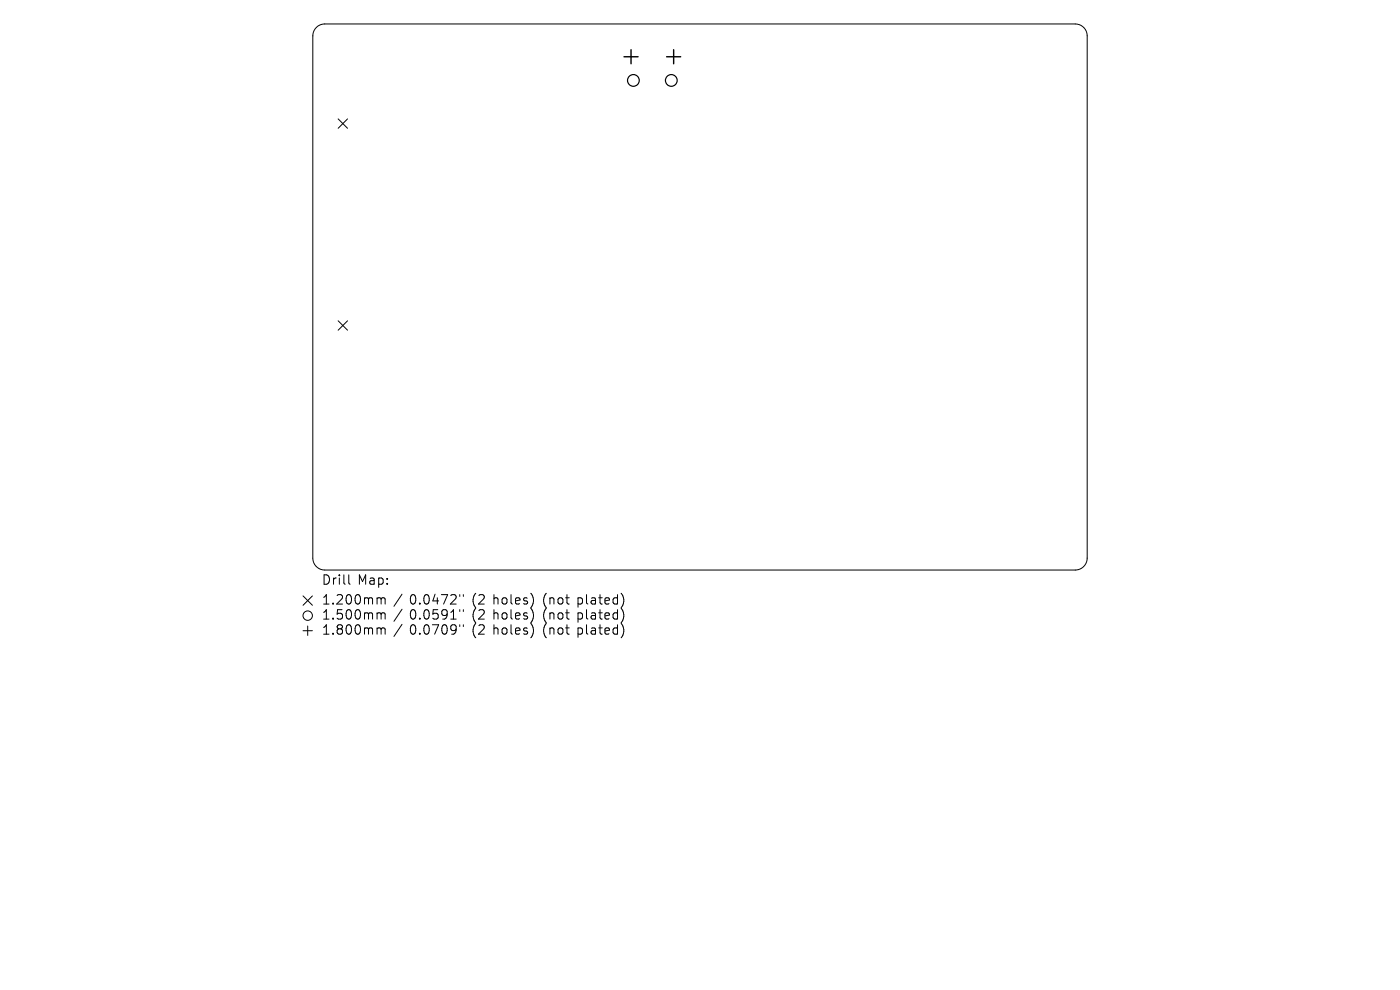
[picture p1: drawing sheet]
<svg xmlns="http://www.w3.org/2000/svg" width="297mm" height="210mm" viewBox="0 0 297 210" stroke-linecap="round" stroke-linejoin="round" font-family="sans-serif">
<defs><g id="words">
<g font-size="2.8">
<text x="68.3" y="124.5">Drill</text>
<text x="75.9" y="124.5">Map:</text>
<text x="68.3" y="128.7">1.200mm</text>
<text x="68.3" y="131.8">1.500mm</text>
<text x="86.9" y="128.7">0.0472&quot;</text>
<text x="86.9" y="131.8">0.0591&quot;</text>
<text x="100.2" y="128.7">(2</text>
<text x="100.2" y="131.8">(2</text>
<text x="104.7" y="128.7">holes)</text>
<text x="104.7" y="131.8">holes)</text>
<text x="115.3" y="128.7">(not</text>
<text x="115.3" y="131.8">(not</text>
<text x="122.7" y="128.7">plated)</text>
<text x="122.7" y="131.8">plated)</text>
<text x="68.3" y="135">1.800mm</text>
<text x="86.9" y="135">0.0709&quot;</text>
<text x="100.2" y="135">(2</text>
<text x="104.7" y="135">holes)</text>
<text x="115.3" y="135">(not</text>
<text x="122.7" y="135">plated)</text>
</g>
</g></defs>
<g fill="none" stroke="#000" stroke-width=".21">
<path d="M67.2 5.8l.7-.5 1-.2h159.2a2.53 2.53 0 0 1 2.5 2.5v110.8a2.53 2.53 0 0 1-2.5 2.5h-159.2a2.53 2.53 0 0 1-2.5-2.5v-110.8l.3-1.2zM71.7 25.2l2 2M73.7 25.2l-2 2M71.7 68.1l2 1.9M73.7 68.1l-2 1.9M64.3 133.8h2M64.3 126.4l2 2M65.3 132.8v2M66.3 126.4l-2 2M74 121.9v1.8l.3 .2M80.6 126.8l.2 .3M80.6 130l.2 .3"/>
<path d="M80.6 133.2l.2 .3M80.8 127.1v1M80.8 130.3v1M80.8 133.5v1M80.8 127.1l.3-.3 .5 .1 .1 1.2M80.8 130.3l.3-.3 .5 .1 .1 1.2M80.8 133.5l.3-.3 .5 .1 .1 1.2M85.3 126l-1.7 2.6M85.3 129.2l-1.7 2.6M85.3 132.4l-1.7 2.6M97.5 126.1v.4M97.5 129.3v.4"/>
<path d="M97.5 132.5v.4M98.3 126.1v.4M98.3 129.3v.4M98.3 132.5v.4M113.1 126.7v1.3M113.1 129.9v1.3M113.1 133.1v1.3M131.9 125.9a2.35 2.35 0 0 1 0 2.9M131.9 129.1a2.35 2.35 0 0 1 0 2.9M131.9 132.3a2.35 2.35 0 0 1 0 2.9"/>
<circle cx="65.3" cy="130.6" r="1"/>
</g>
<g fill="none" stroke="#000" stroke-width=".25">
<circle cx="134.4" cy="17.1" r="1.24"/>
<circle cx="142.4" cy="17.1" r="1.24"/>
</g>
<path d="M132.4 12h3M133.9 10.5v3M141.4 12h3M142.9 10.5v3" fill="none" stroke="#000" stroke-width=".3"/>
<use href="#words"/>
</svg>
